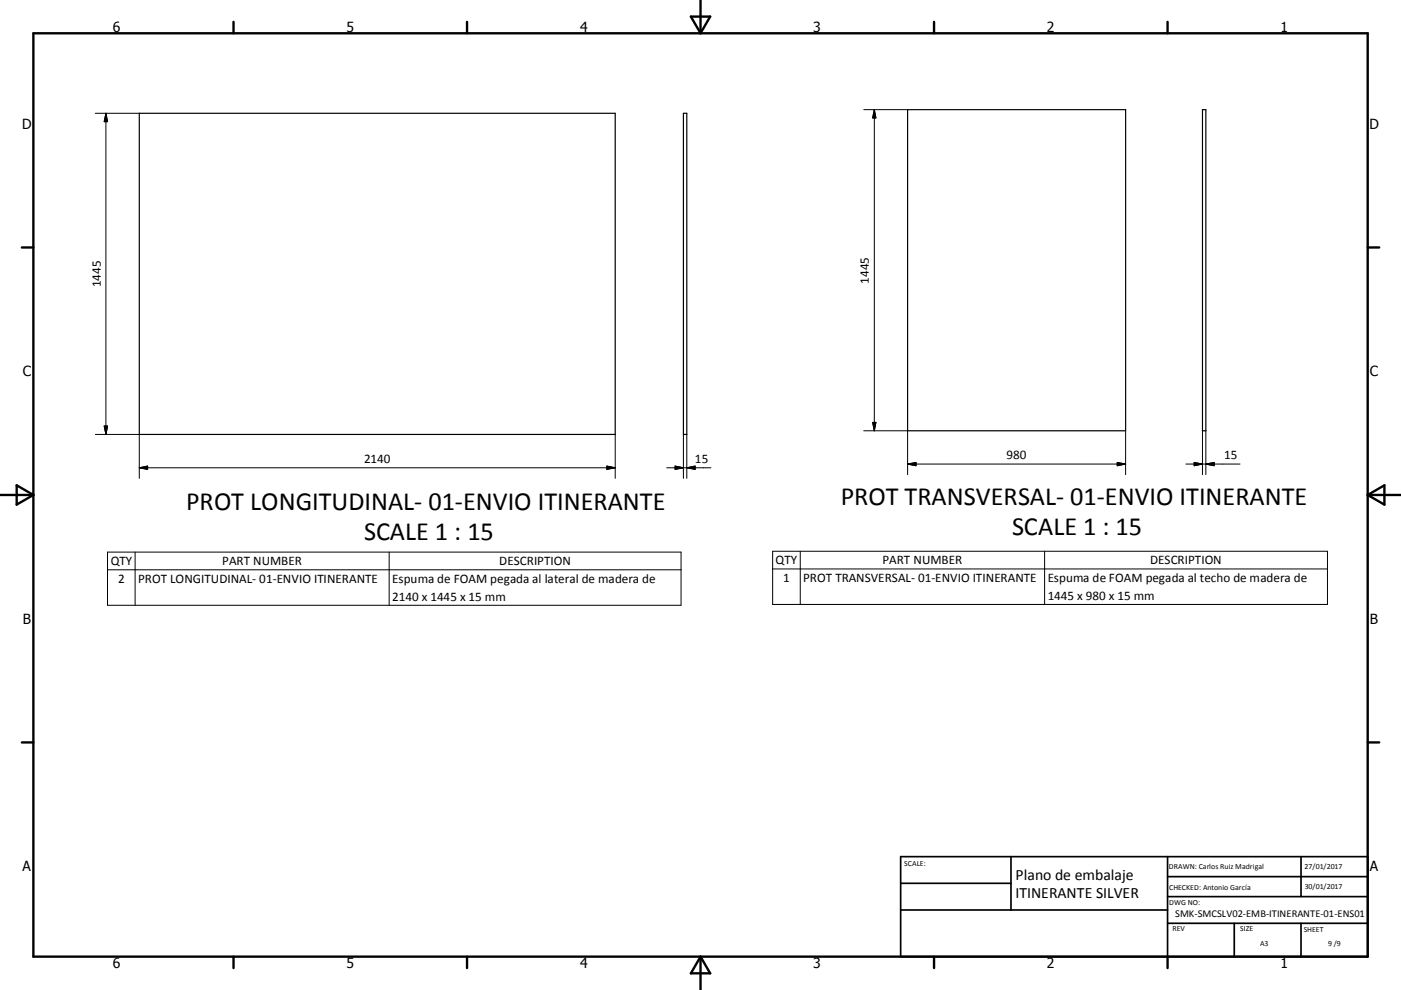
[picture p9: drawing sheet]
<svg xmlns="http://www.w3.org/2000/svg" width="420mm" height="297mm" viewBox="0 0 420 297" stroke-linecap="round" stroke-linejoin="round" font-family="sans-serif">
<defs><g id="words">
<g font-size="7.9">
<text x="55.8" y="152.9">PROT LONGITUDINAL- 01-ENVIO ITINERANTE</text>
<text x="252.1" y="151.5">PROT TRANSVERSAL- 01-ENVIO ITINERANTE</text>
<text x="109.1" y="162">SCALE 1 : 15</text>
<text x="303.4" y="160.4">SCALE 1 : 15</text>
</g>
<g font-size="4.7">
<text x="304.5" y="263.9">Plano de embalaje</text>
<text x="304.5" y="269.3">ITINERANTE SILVER</text>
</g>
<g font-size="4.2">
<text x="33.9" y="9.6">6</text>
<text x="103.9" y="9.6">5</text>
<text x="173.9" y="9.6">4</text>
<text x="243.8" y="9.6">3</text>
<text x="313.9" y="9.6">2</text>
<text x="383.9" y="9.6">1</text>
<text x="6.7" y="38.7">D</text>
<text x="410.5" y="38.7">D</text>
<text x="6.9" y="112.9">C</text>
<text x="410.7" y="112.9">C</text>
<text x="6.9" y="187.1">B</text>
<text x="410.7" y="187.1">B</text>
<text x="6.8" y="261.4">A</text>
<text x="410.7" y="261.4">A</text>
<text x="33.9" y="290.4">6</text>
<text x="103.9" y="290.4">5</text>
<text x="173.9" y="290.4">4</text>
<text x="243.8" y="290.4">3</text>
<text x="313.9" y="290.4">2</text>
<text x="383.9" y="290.4">1</text>
</g>
<g font-size="3.9">
<text x="30.2" y="86.2" transform="rotate(-90 30.2 86.2)">1445</text>
<text x="260.5" y="85.1" transform="rotate(-90 260.5 85.1)">1445</text>
<text x="301.8" y="137.7">980</text>
<text x="367" y="137.7">15</text>
<text x="109.1" y="138.8">2140</text>
<text x="208.4" y="138.8">15</text>
<text x="33.2" y="169.6">QTY</text>
<text x="66.6" y="169.5">PART NUMBER</text>
<text x="149.7" y="169.6">DESCRIPTION</text>
<text x="232.5" y="169.3">QTY</text>
<text x="264.6" y="169.2">PART NUMBER</text>
<text x="344.8" y="169.3">DESCRIPTION</text>
<text x="35.4" y="174.8">2</text>
<text x="41.4" y="174.8">PROT LONGITUDINAL- 01-ENVIO ITINERANTE</text>
<text x="117.6" y="174.9">Espuma de FOAM pegada al lateral de madera de</text>
<text x="234.8" y="174.6">1</text>
<text x="240.8" y="174.6">PROT TRANSVERSAL- 01-ENVIO ITINERANTE</text>
<text x="314.1" y="174.7">Espuma de FOAM pegada al techo de madera de</text>
<text x="117.6" y="180.3">2140 x 1445 x 15 mm</text>
<text x="314.1" y="180">1445 x 980 x 15 mm</text>
</g>
<text font-size="3.1" x="352.3" y="275.3">SMK-SMCSLV02-EMB-ITINERANTE-01-ENS01</text>
<g font-size="2.4">
<text x="271.1" y="259.7">SCALE:</text>
<text x="350.4" y="260.8">DRAWN: Carlos Ruiz Madrigal</text>
<text x="391.1" y="260.6">27/01/2017</text>
<text x="350.5" y="267">CHECKED: Antonio García</text>
<text x="391.2" y="266.7">30/01/2017</text>
<text x="350.5" y="271.4">DWG NO:</text>
<text x="351.5" y="279.3">REV</text>
<text x="371.9" y="279.4">SIZE</text>
<text x="390.9" y="279.6">SHEET</text>
<text x="377.8" y="283.9">A3</text>
<text x="398.2" y="283.8">9 /9</text>
</g>
</g></defs>
<path d="M41.8 34h142.6v96.3h-142.6zM204.9 34h1v96.3h-1zM272.1 32.9h65.4v96.3h-65.4zM360.5 32.9h1v96.3h-1z" fill="none" stroke="#000" stroke-width=".36"/>
<g fill="none" stroke="#000" stroke-width=".71">
<path d="M10 10h400v277h-400zM70 6.6v3.4M140 6.6v3.4M207.1 5h5.8l-2.9 5zM210 0v10M280 6.6v3.4M350 6.6v3.4M6.6 74.2h3.4M410 74.2h3.5M0 148.5h10M5 145.6l5 2.9-5 2.9zM410 148.5h10.1"/>
<path d="M410 148.5l5.1-2.9v5.8zM6.6 222.7h3.4M410 222.7h3.5M70 287v3.4M140 287v3.4M210 287v10M210 287l2.9 5h-5.8zM280 287v3.4M350 287v3.4"/>
</g>
<path d="M270 257h140v30h-140zM303.1 257v16M350 257v30M390.1 257v12M270 265h33.1M270 273h80M350 277h60M350 269h60M350 263h60M370 277v10M390.1 277v10" fill="none" stroke="#000" stroke-width=".51"/>
<g fill="none" stroke="#000" stroke-width=".3">
<path d="M28.6 34h13.2M31.7 34v96.3M31.7 34l.6 2.5h-1.1zM259 32.9h13.1M262.1 32.9v96.3M262.1 32.9l.5 2.5h-1zM28.6 130.3h13.2v13.2M31.2 127.8h1.1l-.6 2.5zM181.9 139.8l2.5 .5-2.5 .5zM184.4 130.3v13.2M202.4 139.8l2.5 .5-2.5 .5zM204.9 130.3v13.2"/>
<path d="M205.9 130.3v13.2M259 129.2h13.1v13.2M261.6 126.7h1l-.5 2.5zM272.1 139.2h65.4M272.1 139.2l2.5-.5v1zM335 138.7l2.5 .5-2.5 .5zM337.5 129.2v13.2M355.5 139.2h16.3M358 138.7l2.5 .5-2.5 .5zM360.5 129.2v13.2M361.5 139.2l2.5-.5v1zM361.5 129.2v13.2"/>
<path d="M41.8 140.3h142.6M41.8 140.3l2.4-.5v1zM199.9 140.3h13.2M205.9 140.3l2.5-.5v1zM32.2 165.6h172v16h-172zM32.2 170.9h172M40.5 165.6v16M116.7 165.6v16M231.6 165.4h166.4v15.9h-166.4zM231.6 170.7h166.4M239.9 165.4v15.9M313.2 165.4v15.9"/>
</g>
<path d="M31.7 34l.6 2.5h-1.1zM262.1 32.9l.5 2.5h-1zM31.2 127.8h1.1l-.6 2.5zM41.8 140.3l2.4-.5v1zM205.9 140.3l2.5-.5v1zM261.6 126.7h1l-.5 2.5zM272.1 139.2l2.5-.5v1zM335 138.7l2.5 .5-2.5 .5zM358 138.7l2.5 .5-2.5 .5zM361.5 139.2l2.5-.5v1zM181.9 139.8l2.5 .5-2.5 .5zM202.4 139.8l2.5 .5-2.5 .5z" fill="#000" stroke="#000" stroke-width=".3"/>
<use href="#words"/>
</svg>
